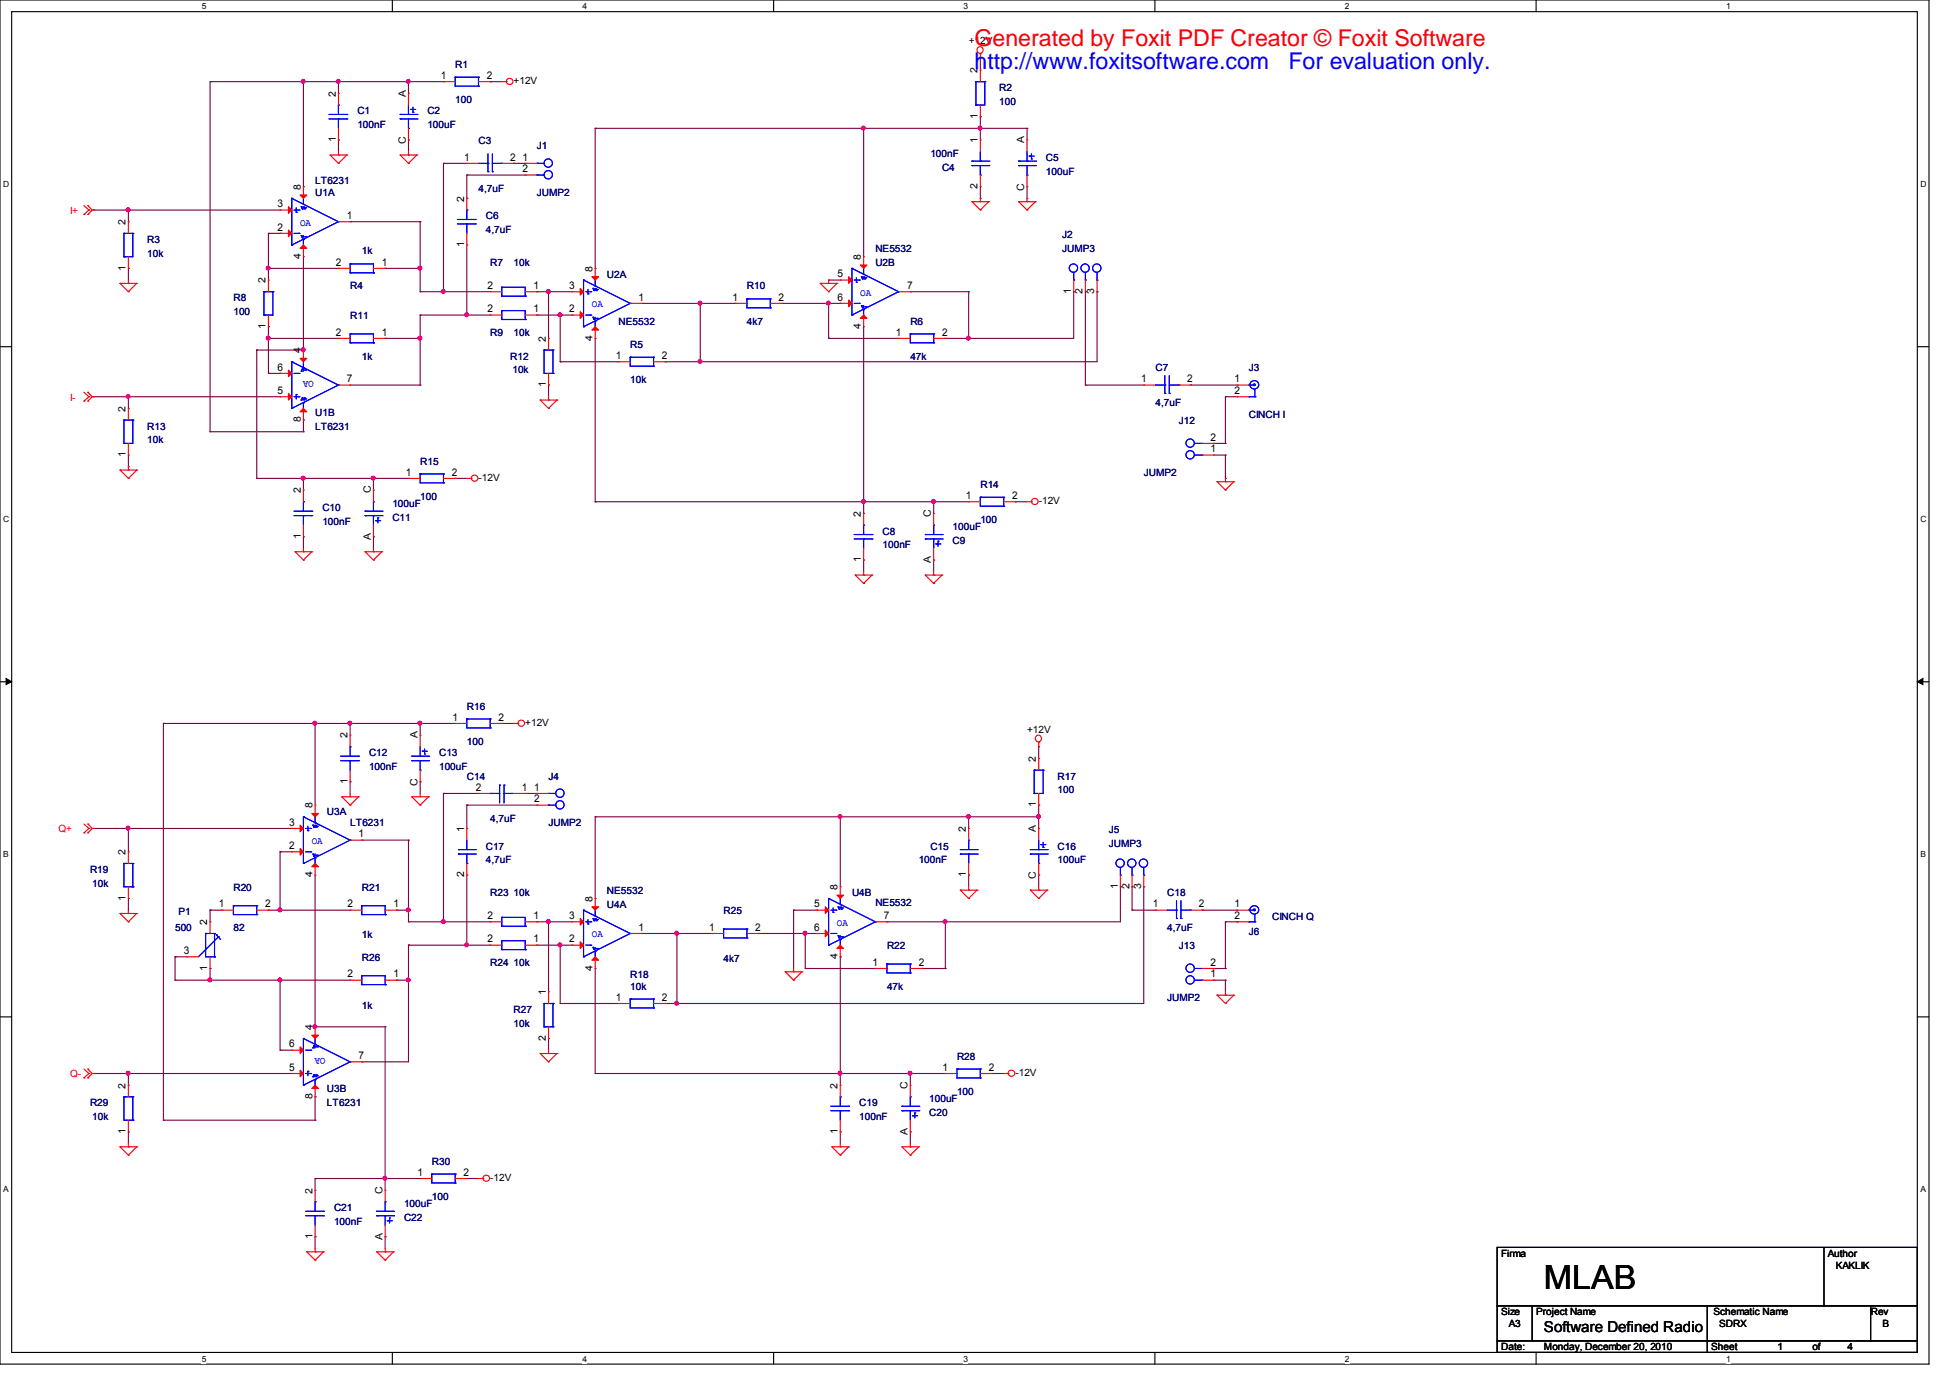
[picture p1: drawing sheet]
<svg xmlns="http://www.w3.org/2000/svg" width="297mm" height="210mm" viewBox="0 0 297 210" stroke-linecap="round" stroke-linejoin="round" font-family="sans-serif">
<defs><g id="words">
<text font-size="5.1" x="235.2" y="196.4">MLAB</text>
<text font-size="3.5" fill="#f00" x="148.5" y="7.1">Generated by Foxit PDF Creator © Foxit Software</text>
<g font-size="3.5" fill="#00f">
<text x="148.5" y="10.6">http://www.foxitsoftware.com</text>
<text x="196.3" y="10.6">For evaluation only.</text>
</g>
<text font-size="2.3" x="235.2" y="202.9">Software Defined Radio</text>
<g font-size="1.6">
<text x="67.1" y="12">1</text>
<text x="74.2" y="12">2</text>
<text x="70.7" y="24.5">1</text>
<text x="77.7" y="24.5">2</text>
<text x="79.6" y="24.5">1</text>
<text x="79.6" y="26.2">2</text>
<text x="42.3" y="35.1">2</text>
<text x="42.3" y="31.6">3</text>
<text x="52.8" y="33.4">1</text>
<text x="51.1" y="40.5">2</text>
<text x="58.2" y="40.5">1</text>
<text x="74.3" y="44">2</text>
<text x="74.3" y="47.6">2</text>
<text x="81.3" y="44">1</text>
<text x="81.3" y="47.6">1</text>
<text x="86.7" y="47.6">2</text>
<text x="86.7" y="44">3</text>
<text x="97.3" y="45.8">1</text>
<text x="111.6" y="45.8">1</text>
<text x="118.6" y="45.8">2</text>
<text x="127.6" y="45.8">6</text>
<text x="127.6" y="42.2">5</text>
<text x="138.2" y="44">7</text>
<text x="51.1" y="51.1">2</text>
<text x="58.2" y="51.1">1</text>
<text x="136.5" y="51.1">1</text>
<text x="143.5" y="51.1">2</text>
<text x="42.3" y="56.5">6</text>
<text x="52.8" y="58.3">7</text>
<text x="93.8" y="54.7">1</text>
<text x="100.8" y="54.7">2</text>
<text x="173.8" y="58.3">1</text>
<text x="180.9" y="58.3">2</text>
<text x="188.1" y="58.3">1</text>
<text x="42.3" y="60">5</text>
<text x="188.1" y="60">2</text>
<text x="184.4" y="68.9">1</text>
<text x="184.4" y="67.1">2</text>
<text x="61.8" y="72.5">1</text>
<text x="68.8" y="72.5">2</text>
<text x="147.2" y="76">1</text>
<text x="154.2" y="76">2</text>
<text x="68.9" y="109.8">1</text>
<text x="76" y="109.8">2</text>
<text x="44" y="125.8">3</text>
<text x="72.5" y="120.5">2</text>
<text x="79.5" y="120.5">1</text>
<text x="81.4" y="120.5">1</text>
<text x="81.4" y="122.3">2</text>
<text x="44" y="129.4">2</text>
<text x="54.6" y="127.6">1</text>
<text x="33.4" y="138.3">1</text>
<text x="40.4" y="138.3">2</text>
<text x="52.9" y="138.3">2</text>
<text x="59.9" y="138.3">1</text>
<text x="74.3" y="143.6">2</text>
<text x="74.3" y="140">2</text>
<text x="81.3" y="143.6">1</text>
<text x="81.3" y="140">1</text>
<text x="86.7" y="143.6">2</text>
<text x="86.7" y="140">3</text>
<text x="97.3" y="141.8">1</text>
<text x="108" y="141.8">1</text>
<text x="115.1" y="141.8">2</text>
<text x="124" y="141.8">6</text>
<text x="124" y="138.3">5</text>
<text x="134.6" y="140">7</text>
<text x="175.6" y="138.3">1</text>
<text x="182.6" y="138.3">2</text>
<text x="188.1" y="138.3">1</text>
<text x="188.1" y="140">2</text>
<text x="28" y="145.4">3</text>
<text x="52.9" y="148.9">2</text>
<text x="59.9" y="148.9">1</text>
<text x="132.9" y="147.2">1</text>
<text x="140" y="147.2">2</text>
<text x="184.4" y="148.9">1</text>
<text x="184.4" y="147.2">2</text>
<text x="93.8" y="152.5">1</text>
<text x="100.8" y="152.5">2</text>
<text x="44" y="159.6">6</text>
<text x="54.6" y="161.4">7</text>
<text x="44" y="163.2">5</text>
<text x="143.6" y="163.2">1</text>
<text x="150.6" y="163.2">2</text>
<text x="63.6" y="179.2">1</text>
<text x="70.6" y="179.2">2</text>
</g>
<g font-size="1.5" fill="#000080">
<text x="69.3" y="10.3">R1</text>
<text x="54.4" y="17.4">C1</text>
<text x="65.1" y="17.4">C2</text>
<text x="69.3" y="15.7">100</text>
<text x="152.2" y="13.9">R2</text>
<text x="152.2" y="16">100</text>
<text x="54.4" y="19.6">100nF</text>
<text x="65.1" y="19.6">100uF</text>
<text x="72.9" y="21.9">C3</text>
<text x="81.8" y="22.8">J1</text>
<text x="141.7" y="23.9">100nF</text>
<text x="48" y="29.9">U1A</text>
<text x="48" y="28.1">LT6231</text>
<text x="72.9" y="29.2">4,7uF</text>
<text x="81.8" y="29.9">JUMP2</text>
<text x="143.5" y="26">C4</text>
<text x="159.4" y="24.6">C5</text>
<text x="159.4" y="26.7">100uF</text>
<text x="74" y="33.4">C6</text>
<text x="74" y="35.6">4,7uF</text>
<text x="22.4" y="37">R3</text>
<text x="22.4" y="39.1">10k</text>
<text x="55.1" y="38.8">1k</text>
<text x="74.7" y="40.6">R7</text>
<text x="78.2" y="40.6">10k</text>
<text x="133.4" y="40.6">U2B</text>
<text x="133.4" y="38.4">NE5532</text>
<text x="161.8" y="36.3">J2</text>
<text x="161.8" y="38.4">JUMP3</text>
<text x="35.6" y="45.9">R8</text>
<text x="53.3" y="44.1">R4</text>
<text x="92.5" y="42.3">U2A</text>
<text x="113.8" y="44.1">R10</text>
<text x="35.6" y="48">100</text>
<text x="53.3" y="48.6">R11</text>
<text x="74.7" y="51.2">R9</text>
<text x="78.2" y="51.2">10k</text>
<text x="94.2" y="49.4">NE5532</text>
<text x="96" y="53">R5</text>
<text x="113.8" y="49.4">4k7</text>
<text x="138.7" y="49.4">R6</text>
<text x="55.1" y="54.8">1k</text>
<text x="77.7" y="54.8">R12</text>
<text x="78.1" y="56.9">10k</text>
<text x="96" y="58.3">10k</text>
<text x="138.7" y="54.8">47k</text>
<text x="176" y="56.6">C7</text>
<text x="190.3" y="56.6">J3</text>
<text x="22.4" y="65.4">R13</text>
<text x="48" y="63.3">U1B</text>
<text x="48" y="65.4">LT6231</text>
<text x="176" y="61.9">4,7uF</text>
<text x="179.6" y="64.6">J12</text>
<text x="190.3" y="63.7">CINCH I</text>
<text x="22.4" y="67.6">10k</text>
<text x="64" y="70.8">R15</text>
<text x="49.1" y="77.9">C10</text>
<text x="59.8" y="77.2">100uF</text>
<text x="64" y="76.1">100</text>
<text x="149.4" y="74.3">R14</text>
<text x="174.3" y="72.6">JUMP2</text>
<text x="49.1" y="80">100nF</text>
<text x="59.8" y="79.3">C11</text>
<text x="134.5" y="81.4">C8</text>
<text x="134.5" y="83.6">100nF</text>
<text x="145.1" y="82.9">C9</text>
<text x="145.1" y="80.8">100uF</text>
<text x="149.4" y="79.7">100</text>
<text x="71.1" y="108.1">R16</text>
<text x="71.1" y="113.5">100</text>
<text x="56.2" y="115.2">C12</text>
<text x="56.2" y="117.3">100nF</text>
<text x="66.9" y="115.2">C13</text>
<text x="66.9" y="117.3">100uF</text>
<text x="71.1" y="118.8">C14</text>
<text x="83.6" y="118.8">J4</text>
<text x="161.1" y="118.8">R17</text>
<text x="49.8" y="124.1">U3A</text>
<text x="53.3" y="125.9">LT6231</text>
<text x="74.7" y="125.2">4,7uF</text>
<text x="83.6" y="125.9">JUMP2</text>
<text x="161.1" y="120.9">100</text>
<text x="74" y="129.5">C17</text>
<text x="74" y="131.6">4,7uF</text>
<text x="140" y="131.6">100nF</text>
<text x="141.7" y="129.5">C15</text>
<text x="161.1" y="129.5">C16</text>
<text x="161.1" y="131.6">100uF</text>
<text x="168.9" y="127">J5</text>
<text x="168.9" y="129.1">JUMP3</text>
<text x="13.7" y="133">R19</text>
<text x="14.1" y="135.1">10k</text>
<text x="35.6" y="135.7">R20</text>
<text x="55.1" y="135.7">R21</text>
<text x="74.7" y="136.6">R23 10k</text>
<text x="92.5" y="136.2">NE5532</text>
<text x="129.8" y="136.6">U4B</text>
<text x="177.8" y="136.6">C18</text>
<text x="26.7" y="141.9">500</text>
<text x="27.2" y="139.4">P1</text>
<text x="35.6" y="141.9">82</text>
<text x="55.1" y="143">1k</text>
<text x="92.5" y="138.3">U4A</text>
<text x="110.2" y="139.3">R25</text>
<text x="133.4" y="138">NE5532</text>
<text x="177.8" y="141.9">4,7uF</text>
<text x="190.3" y="142.4">J6</text>
<text x="193.8" y="140.1">CINCH Q</text>
<text x="55.1" y="146.4">R26</text>
<text x="74.7" y="147.2">R24 10k</text>
<text x="96" y="149">R18</text>
<text x="110.2" y="146.6">4k7</text>
<text x="135.1" y="144.6">R22</text>
<text x="179.6" y="144.6">J13</text>
<text x="55.1" y="153.7">1k</text>
<text x="78.2" y="154.3">R27</text>
<text x="96" y="150.8">10k</text>
<text x="135.1" y="150.8">47k</text>
<text x="177.8" y="152.6">JUMP2</text>
<text x="78.2" y="156.5">10k</text>
<text x="145.8" y="161.5">R28</text>
<text x="49.8" y="166.5">U3B</text>
<text x="141.6" y="167.9">100uF</text>
<text x="145.8" y="166.8">100</text>
<text x="13.7" y="168.6">R29</text>
<text x="14.1" y="170.7">10k</text>
<text x="49.8" y="168.6">LT6231</text>
<text x="130.9" y="168.6">C19</text>
<text x="130.9" y="170.7">100nF</text>
<text x="141.6" y="170">C20</text>
<text x="65.8" y="177.5">R30</text>
<text x="50.9" y="184.6">C21</text>
<text x="61.6" y="183.9">100uF</text>
<text x="65.8" y="182.8">100</text>
<text x="50.9" y="186.7">100nF</text>
<text x="61.6" y="186">C22</text>
</g>
<g font-size="1.5">
<text x="147.6" y="6.8">+12V</text>
<text x="148.9" y="11.2" transform="rotate(-90 148.9 11.2)">2</text>
<text x="51.1" y="14.7" transform="rotate(-90 51.1 14.7)">2</text>
<text x="61.8" y="14.7" transform="rotate(-90 61.8 14.7)">A</text>
<text x="78.2" y="12.8">+12V</text>
<text x="51.1" y="21.7" transform="rotate(-90 51.1 21.7)">1</text>
<text x="61.8" y="21.9" transform="rotate(-90 61.8 21.9)">C</text>
<text x="148.9" y="21.8" transform="rotate(-90 148.9 21.8)">1</text>
<text x="148.9" y="18.1" transform="rotate(-90 148.9 18.1)">1</text>
<text x="156.1" y="21.8" transform="rotate(-90 156.1 21.8)">A</text>
<text x="45.8" y="29" transform="rotate(-90 45.8 29)">8</text>
<text x="148.9" y="28.8" transform="rotate(-90 148.9 28.8)">2</text>
<text x="156.1" y="29" transform="rotate(-90 156.1 29)">C</text>
<text x="19.1" y="34.3" transform="rotate(-90 19.1 34.3)">2</text>
<text x="70.7" y="30.7" transform="rotate(-90 70.7 30.7)">2</text>
<text x="19.1" y="41.2" transform="rotate(-90 19.1 41.2)">1</text>
<text x="45.8" y="39.5" transform="rotate(-90 45.8 39.5)">4</text>
<text x="70.7" y="37.7" transform="rotate(-90 70.7 37.7)">1</text>
<text x="90.3" y="41.4" transform="rotate(-90 90.3 41.4)">8</text>
<text x="131.2" y="39.6" transform="rotate(-90 131.2 39.6)">8</text>
<text x="40.5" y="43.2" transform="rotate(-90 40.5 43.2)">2</text>
<text x="163.2" y="44.8" transform="rotate(-90 163.2 44.8)">1</text>
<text x="164.9" y="44.8" transform="rotate(-90 164.9 44.8)">2</text>
<text x="166.7" y="44.8" transform="rotate(-90 166.7 44.8)">3</text>
<text x="40.5" y="50.1" transform="rotate(-90 40.5 50.1)">1</text>
<text x="45.8" y="53.8" transform="rotate(-90 45.8 53.8)">4</text>
<text x="83.1" y="52.1" transform="rotate(-90 83.1 52.1)">2</text>
<text x="90.3" y="51.9" transform="rotate(-90 90.3 51.9)">4</text>
<text x="131.2" y="50.1" transform="rotate(-90 131.2 50.1)">4</text>
<text x="83.1" y="59" transform="rotate(-90 83.1 59)">1</text>
<text x="19.1" y="62.7" transform="rotate(-90 19.1 62.7)">2</text>
<text x="45.8" y="64.3" transform="rotate(-90 45.8 64.3)">8</text>
<text x="19.1" y="69.7" transform="rotate(-90 19.1 69.7)">1</text>
<text x="45.8" y="75.2" transform="rotate(-90 45.8 75.2)">2</text>
<text x="56.5" y="75.2" transform="rotate(-90 56.5 75.2)">C</text>
<text x="72.9" y="73.2">-12V</text>
<text x="158.3" y="76.8">-12V</text>
<text x="45.8" y="82.1" transform="rotate(-90 45.8 82.1)">1</text>
<text x="56.5" y="82.3" transform="rotate(-90 56.5 82.3)">A</text>
<text x="131.2" y="78.7" transform="rotate(-90 131.2 78.7)">2</text>
<text x="141.8" y="78.7" transform="rotate(-90 141.8 78.7)">C</text>
<text x="131.2" y="85.7" transform="rotate(-90 131.2 85.7)">1</text>
<text x="141.8" y="85.9" transform="rotate(-90 141.8 85.9)">A</text>
<text x="52.9" y="112.5" transform="rotate(-90 52.9 112.5)">2</text>
<text x="63.6" y="112.5" transform="rotate(-90 63.6 112.5)">A</text>
<text x="80" y="110.6">+12V</text>
<text x="156.5" y="111.7">+12V</text>
<text x="52.9" y="119.5" transform="rotate(-90 52.9 119.5)">1</text>
<text x="63.6" y="119.7" transform="rotate(-90 63.6 119.7)">C</text>
<text x="157.8" y="116.1" transform="rotate(-90 157.8 116.1)">2</text>
<text x="47.6" y="123.2" transform="rotate(-90 47.6 123.2)">8</text>
<text x="157.8" y="123" transform="rotate(-90 157.8 123)">1</text>
<text x="19.1" y="130.3" transform="rotate(-90 19.1 130.3)">2</text>
<text x="70.7" y="126.7" transform="rotate(-90 70.7 126.7)">1</text>
<text x="147.2" y="126.7" transform="rotate(-90 147.2 126.7)">2</text>
<text x="157.8" y="126.7" transform="rotate(-90 157.8 126.7)">A</text>
<text x="19.1" y="137.2" transform="rotate(-90 19.1 137.2)">1</text>
<text x="47.6" y="133.7" transform="rotate(-90 47.6 133.7)">4</text>
<text x="70.7" y="133.7" transform="rotate(-90 70.7 133.7)">2</text>
<text x="90.3" y="137.4" transform="rotate(-90 90.3 137.4)">8</text>
<text x="127.6" y="135.6" transform="rotate(-90 127.6 135.6)">8</text>
<text x="147.2" y="133.7" transform="rotate(-90 147.2 133.7)">1</text>
<text x="157.8" y="133.9" transform="rotate(-90 157.8 133.9)">C</text>
<text x="170.3" y="135.5" transform="rotate(-90 170.3 135.5)">1</text>
<text x="172.1" y="135.5" transform="rotate(-90 172.1 135.5)">2</text>
<text x="173.8" y="135.5" transform="rotate(-90 173.8 135.5)">3</text>
<text x="31.6" y="141" transform="rotate(-90 31.6 141)">2</text>
<text x="31.6" y="147.9" transform="rotate(-90 31.6 147.9)">1</text>
<text x="90.3" y="147.9" transform="rotate(-90 90.3 147.9)">4</text>
<text x="127.6" y="146.1" transform="rotate(-90 127.6 146.1)">4</text>
<text x="83.1" y="151.6" transform="rotate(-90 83.1 151.6)">1</text>
<text x="47.6" y="157" transform="rotate(-90 47.6 157)">4</text>
<text x="83.1" y="158.6" transform="rotate(-90 83.1 158.6)">2</text>
<text x="19.1" y="165.9" transform="rotate(-90 19.1 165.9)">2</text>
<text x="47.6" y="167.5" transform="rotate(-90 47.6 167.5)">8</text>
<text x="127.6" y="165.9" transform="rotate(-90 127.6 165.9)">2</text>
<text x="138.3" y="165.9" transform="rotate(-90 138.3 165.9)">C</text>
<text x="154.7" y="163.9">-12V</text>
<text x="19.1" y="172.8" transform="rotate(-90 19.1 172.8)">1</text>
<text x="127.6" y="172.8" transform="rotate(-90 127.6 172.8)">1</text>
<text x="138.3" y="173" transform="rotate(-90 138.3 173)">A</text>
<text x="74.7" y="179.9">-12V</text>
<text x="47.6" y="181.9" transform="rotate(-90 47.6 181.9)">2</text>
<text x="58.3" y="181.9" transform="rotate(-90 58.3 181.9)">C</text>
<text x="47.6" y="188.8" transform="rotate(-90 47.6 188.8)">1</text>
<text x="58.3" y="189" transform="rotate(-90 58.3 189)">A</text>
<text x="228.7" y="191.5">Firma</text>
<text x="278.5" y="191.5">Author</text>
<text x="279.7" y="193.3">KAKLIK</text>
<text x="228.7" y="200.4">Size</text>
<text x="229.9" y="202.2">A3</text>
<text x="234" y="200.4">Project Name</text>
<text x="261" y="200.4">Schematic Name</text>
<text x="261.9" y="202.2">SDRX</text>
<text x="285" y="200.4">Rev</text>
<text x="286.8" y="202.2">B</text>
<text x="228.7" y="205.7">Date:</text>
<text x="235.2" y="205.7">Monday, December 20, 2010</text>
<text x="260.7" y="205.7">Sheet</text>
<text x="270.8" y="205.7">1</text>
<text x="276.1" y="205.7">of</text>
<text x="281.4" y="205.7">4</text>
</g>
<g font-size="1.5" fill="#f00">
<text x="10.7" y="32.6">I+</text>
<text x="10.7" y="61">I-</text>
<text x="8.9" y="126.8">Q+</text>
<text x="10.7" y="164.2">Q-</text>
</g>
<g font-size="1.5" fill="#00f">
<text x="45.7" y="34.4">OA</text>
<text x="90.2" y="46.8">OA</text>
<text x="131.1" y="45">OA</text>
<text x="47.8" y="58.1" transform="rotate(-180 47.8 58.1)">OA</text>
<text x="47.5" y="128.6">OA</text>
<text x="90.2" y="142.8">OA</text>
<text x="127.5" y="141.1">OA</text>
<text x="49.6" y="161.2" transform="rotate(-180 49.6 161.2)">OA</text>
</g>
<g font-size="1.3">
<text x="30.7" y="1.4">5</text>
<text x="88.7" y="1.4">4</text>
<text x="146.8" y="1.4">3</text>
<text x="204.9" y="1.4">2</text>
<text x="263" y="1.4">1</text>
<text x=".5" y="28.4">D</text>
<text x="292.6" y="28.4">D</text>
<text x=".5" y="79.5">C</text>
<text x="292.6" y="79.5">C</text>
<text x=".5" y="130.6">B</text>
<text x="292.6" y="130.6">B</text>
<text x=".5" y="181.6">A</text>
<text x="292.6" y="181.6">A</text>
<text x="30.7" y="207.5">5</text>
<text x="88.7" y="207.5">4</text>
<text x="146.8" y="207.5">3</text>
<text x="204.9" y="207.5">2</text>
<text x="263" y="207.5">1</text>
</g>
</g></defs>
<path d="M0 0h293.9v207.9h-293.9zM1.8 1.8h290.3v204.3h-290.3z" fill="none" stroke="#000" stroke-width=".17"/>
<g fill="#fff">
<path d="M30.7 .3h.7v1.4h-.7z"/>
<path d="M30.7 206.3h.7v1.5h-.7z"/>
</g>
<path d="M59.8 0v1.8M59.8 206.1v1.8" fill="none" stroke="#000" stroke-width=".17"/>
<g fill="#fff">
<path d="M88.7 .3h.7v1.4h-.7z"/>
<path d="M88.7 206.3h.7v1.5h-.7z"/>
</g>
<path d="M117.9 0v1.8M117.9 206.1v1.8" fill="none" stroke="#000" stroke-width=".17"/>
<g fill="#fff">
<path d="M146.8 .3h.7v1.4h-.7z"/>
<path d="M146.8 206.3h.7v1.5h-.7z"/>
</g>
<path d="M175.9 0v1.8M175.9 206.1v1.8" fill="none" stroke="#000" stroke-width=".17"/>
<g fill="#fff">
<path d="M204.9 .3h.7v1.4h-.7z"/>
<path d="M204.9 206.3h.7v1.5h-.7z"/>
</g>
<path d="M234 0v1.8M234 206.1v1.8" fill="none" stroke="#000" stroke-width=".17"/>
<g fill="#fff">
<path d="M263 .3h.7v1.4h-.7z"/>
<path d="M263 206.3h.7v1.5h-.7z"/>
<path d="M.5 27.3h.9v1.4h-.9z"/>
<path d="M292.6 27.3h.9v1.4h-.9z"/>
<path d="M.5 78.3h.9v1.5h-.9z"/>
<path d="M292.6 78.3h.9v1.5h-.9z"/>
</g>
<path d="M0 52.8h1.8M292.1 52.8h1.8" fill="none" stroke="#000" stroke-width=".17"/>
<g fill="#fff">
<path d="M.5 129.4h.9v1.4h-.9z"/>
<path d="M292.6 129.4h.9v1.4h-.9z"/>
</g>
<path d="M0 103.9h1.8M292.1 103.9h1.8" fill="none" stroke="#000" stroke-width=".17"/>
<path d="M.9 103.4l.9 .5-.9 .4zM292.1 103.9l.8-.5v.9z" fill="#000" stroke="#000" stroke-width=".15"/>
<g fill="#fff">
<path d="M.5 180.4h.8v1.5h-.8z"/>
<path d="M292.6 180.4h.8v1.5h-.8z"/>
</g>
<g fill="none" stroke="#000" stroke-width=".17">
<path d="M0 154.9h1.8M292.1 154.9h1.8M228.1 190.1h64v8.9h-64zM228.1 199h64v5.3h-64zM233.4 199v5.3M260.1 199v7.1M277.9 199h.1M277.9 190.1v8.9M285 199v5.3M228.1 204.3h64v1.8h-64zM233.4 204.3h.1M260.1 204.3h.1"/>
<path d="M260.1 206.1h.1M285 204.3h.1"/>
</g>
<g fill="none" stroke="#800040" stroke-width=".17">
<path d="M32 12.4h.1M32 12.4h35.6M32 12.4v53.4M46.2 12.4v16M51.6 12.4h.1M51.6 12.4v1.8M62.2 12.4h.1M62.2 12.4v1.8M74.7 12.4h.1M74.7 12.4h1.8M90.7 19.6h.1M90.7 19.6h65.8"/>
<path d="M90.7 19.6v21.3M131.6 19.6h.1M131.6 19.6v19.5M149.4 8.9h.1M149.4 19.6h.1M149.4 17.8h.1M149.4 8.9v1.8M149.4 17.8v3.5M156.5 19.6h.1M156.5 19.6v1.7M14.2 32h.1M14.2 32h28.5"/>
<path d="M19.6 32h.1M19.6 32v1.8M40.9 35.6h.1M40.9 35.6v7.1M40.9 35.6h1.8M42.7 35.6h.1M46.2 28.4h.1M46.2 39.1v14.2M51.6 21.3h.1M51.6 21.3v1.8M53.3 33.8h.1M53.3 33.8h10.7"/>
<path d="M62.2 21.3h.1M62.2 21.3v1.8M64 33.8h.1M64 33.8v10.6M67.6 24.9h.1M67.6 24.9h3.5M67.6 24.9v19.5M71.1 26.7h.1M71.1 30.2h.1M71.1 26.7h8.9M71.1 26.7v3.5M71.1 37.3v10.7"/>
<path d="M78.2 24.9h.1M78.2 24.9h1.8M149.4 30.2h.1M149.4 28.4v1.8M156.5 30.2h.1M156.5 28.4v1.8M19.6 40.9h.1M19.6 40.9v1.8M39.1 53.3h.1M39.1 53.3h7.1M39.1 53.3v19.6M40.9 40.9h.1"/>
<path d="M40.9 51.6h.1M40.9 56.9h.1M40.9 49.8h.1M40.9 40.9h10.7M40.9 51.6h10.7M40.9 49.8v7.1M40.9 56.9h1.8M42.7 56.9h.1M46.2 53.3h.1M53.3 58.7h10.7M58.7 40.9h.1M58.7 51.6h.1"/>
<path d="M58.7 40.9h5.3M58.7 51.6h5.3M64 58.7h.1M64 51.6h.1M64 40.9h.1M64 44.4h.1M64 48h.1M64 48h10.7M64 48v10.7M64 44.4h10.7M67.6 44.4h.1M71.1 48h.1"/>
<path d="M81.8 44.4h.1M81.8 48h.1M81.8 48h5.3M81.8 44.4h5.3M83.6 44.4h.1M83.6 58.7h.1M83.6 44.4v7.2M83.6 58.7v1.8M85.3 48h.1M85.3 55.1h.1M85.3 55.1h8.9M85.3 48v7.1"/>
<path d="M90.7 51.6v24.9M97.8 46.2h14.2M101.3 55.1h.1M106.7 46.2h.1M106.7 55.1h.1M106.7 46.2v8.9M112 46.2h.1M119.1 46.2h8.9M126.2 46.2h.1M126.2 42.7h.1M126.2 51.6h.1M126.2 51.6h10.7"/>
<path d="M126.2 42.7h1.8M126.2 46.2v5.4M128 46.2h.1M131.6 49.8v28.4M138.7 44.4h.1M138.7 44.4h8.9M144 51.6h.1M147.6 51.6h.1M147.6 44.4h.1M147.6 44.4v7.2M163.6 44.4h.1M163.6 44.4v7.2h-19.6"/>
<path d="M165.4 58.7h.1M165.4 44.4h.1M165.4 58.7h8.8M165.4 44.4v14.3M167.1 44.4h.1M167.1 44.4v10.7h-65.8M181.4 58.7h.1M181.4 58.7h7.1M14.2 60.5h28.5M19.6 60.5h.1M19.6 71.1h.1M19.6 60.5v1.7"/>
<path d="M19.6 69.3v1.8M32 65.8h.1M32 65.8h14.2M39.1 72.9h.1M39.1 72.9h23.1M46.2 72.9h.1M46.2 65.8h.1M46.2 64h.1M46.2 64v1.8M46.2 72.9v1.8M56.9 72.9h.1M56.9 72.9v1.8"/>
<path d="M69.3 72.9h.1M69.3 72.9h1.8M90.7 76.5h.1M90.7 76.5h56.9M131.6 76.5h.1M131.6 78.2h.1M142.2 76.5h.1M142.2 76.5v1.7M154.7 76.5h.1M154.7 76.5h1.8M184.9 67.6h.1M184.9 67.6h1.8"/>
<path d="M184.9 69.3h1.8M186.7 60.5h.1M186.7 67.6h.1M186.7 69.3h.1M186.7 72.9h.1M186.7 60.5h1.8M186.7 60.5v7.1M186.7 69.3v3.6M46.2 81.8h.1M46.2 81.8v1.8M56.9 81.8h.1M56.9 81.8v1.8"/>
<path d="M131.6 85.3h.1M131.6 85.3v1.8M142.2 85.3h.1M142.2 85.3v1.8M24.9 110.2h.1M24.9 110.2h44.4M24.9 110.2v60.5M48 110.2h.1M48 110.2v12.5M53.3 110.2h.1M53.3 119.1h.1M53.3 110.2v1.8"/>
<path d="M53.3 119.1v1.8M64 110.2h.1M64 119.1h.1M64 110.2v1.8M64 119.1v1.8M76.5 110.2h.1M76.5 110.2h1.7M158.2 113.8h.1M158.2 113.8v1.8M14.2 126.2h.1M14.2 126.2h30.2M19.6 126.2h.1"/>
<path d="M19.6 136.9h.1M19.6 126.2v3.6M19.6 136.9v1.8M32 138.7h.1M32 138.7v1.8M32 138.7h1.8M40.9 138.7h.1M40.9 138.7h12.4M42.7 129.8h.1M42.7 138.7h.1M42.7 129.8v8.9M42.7 129.8h1.7"/>
<path d="M48 133.3v23.2M55.1 128h.1M55.1 128h7.1M60.5 138.7h.1M60.5 138.7h1.7M62.2 138.7h.1M62.2 128h.1M62.2 128v12.5M67.6 120.9h.1M67.6 120.9v19.6M67.6 120.9h5.3M71.1 133.3h.1"/>
<path d="M71.1 122.7h.1M71.1 122.7v3.5M71.1 133.3v10.7M71.1 122.7h10.7M80 120.9h.1M80 120.9h1.8M90.7 124.5h.1M90.7 124.5h67.5M90.7 124.5v12.4M120.9 138.7h.1M120.9 138.7h3.6M120.9 138.7v8.9"/>
<path d="M124.5 138.7h.1M128 124.5h.1M128 124.5v10.6M147.6 124.5h.1M147.6 133.3h.1M147.6 124.5v1.7M147.6 133.3v1.8M158.2 124.5h.1M158.2 133.3h.1M158.2 122.7h.1M158.2 122.7v3.5M158.2 133.3v1.8"/>
<path d="M170.7 135.1h.1M170.7 135.1v5.4h-35.6M172.5 138.7h.1M172.5 135.1h.1M172.5 138.7h3.5M172.5 135.1v3.6M174.2 135.1h.1M174.2 135.1v17.8h-72.9M183.1 138.7h.1M183.1 138.7h5.4M26.7 145.8h.1M26.7 149.4h.1"/>
<path d="M26.7 145.8h1.7M26.7 145.8v3.6M26.7 149.4h26.6M32 147.6h.1M32 149.4h.1M32 147.6v1.8M42.7 149.4h.1M42.7 149.4v10.6M48 156.5h.1M48 156.5h10.7M58.7 156.5h.1M58.7 156.5v24.9"/>
<path d="M60.5 149.4h.1M60.5 149.4h1.7M62.2 149.4h.1M62.2 144h.1M62.2 140.5h.1M62.2 144v17.8h-7.1M62.2 144h12.5M62.2 140.5h12.5M67.6 140.5h.1M71.1 144h.1M81.8 140.5h.1M81.8 144h.1"/>
<path d="M81.8 144h5.3M81.8 140.5h5.3M83.6 158.2h.1M83.6 140.5h.1M83.6 140.5v10.6M83.6 158.2v1.8M85.3 144h.1M85.3 152.9h.1M85.3 144v8.9M85.3 152.9h8.9M90.7 147.6v16M97.8 142.2h.1"/>
<path d="M97.8 142.2h10.7M101.3 152.9h.1M103.1 142.2h.1M103.1 152.9h.1M103.1 142.2v10.7M115.6 142.2h.1M115.6 142.2h8.9M122.7 142.2h.1M122.7 147.6h.1M122.7 147.6h10.6M122.7 142.2v5.4M128 145.8h.1"/>
<path d="M128 145.8v19.6M135.1 140.5h.1M140.5 147.6h.1M140.5 147.6h3.5M144 140.5h.1M144 147.6h.1M144 140.5v7.1M184.9 149.4h.1M184.9 149.4h1.8M184.9 147.6h1.8M186.7 149.4h.1M186.7 147.6h.1"/>
<path d="M186.7 140.5h.1M186.7 140.5h1.8M186.7 140.5v7.1M186.7 149.4v1.7M188.5 140.5h.1M14.2 163.6h.1M14.2 163.6h30.2M19.6 163.6h.1M19.6 172.5h.1M19.6 163.6v1.8M19.6 172.5v1.7M24.9 170.7h.1"/>
<path d="M24.9 170.7h23.1M42.7 160h.1M42.7 160h1.7M48 179.6h.1M48 170.7h.1M48 167.1h.1M48 167.1v3.6M48 179.6v1.8M48 179.6h16M55.1 161.8h.1M58.7 179.6h.1M71.1 179.6h.1"/>
<path d="M71.1 179.6h1.8M90.7 163.6h.1M90.7 163.6h53.3M128 163.6h.1M128 172.5h.1M128 172.5v1.7M138.7 163.6h.1M138.7 172.5h.1M138.7 163.6v1.8M138.7 172.5v1.7M151.1 163.6h.1M151.1 163.6h1.8"/>
<path d="M48 188.5h.1M48 188.5v1.7M58.7 188.5h.1M58.7 188.5v1.7"/>
</g>
<g fill="#f0f" stroke="#f0f" stroke-width=".17">
<circle cx="19.5" cy="32" r=".3"/>
<circle cx="19.5" cy="60.4" r=".3"/>
<circle cx="64" cy="40.9" r=".3"/>
<circle cx="64" cy="51.5" r=".3"/>
<circle cx="40.9" cy="51.5" r=".3"/>
<circle cx="40.9" cy="40.9" r=".3"/>
<circle cx="106.6" cy="46.2" r=".3"/>
<circle cx="106.6" cy="55.1" r=".3"/>
<circle cx="62.2" cy="12.4" r=".3"/>
<circle cx="149.3" cy="19.5" r=".3"/>
<circle cx="51.5" cy="12.4" r=".3"/>
<circle cx="42.6" cy="149.3" r=".3"/>
<circle cx="32" cy="149.3" r=".3"/>
<circle cx="42.6" cy="138.6" r=".3"/>
<circle cx="19.5" cy="163.5" r=".3"/>
<circle cx="62.2" cy="138.6" r=".3"/>
<circle cx="62.2" cy="149.3" r=".3"/>
<circle cx="144" cy="140.4" r=".3"/>
<circle cx="53.3" cy="110.2" r=".3"/>
<circle cx="64" cy="110.2" r=".3"/>
<circle cx="67.5" cy="44.4" r=".3"/>
<circle cx="67.5" cy="140.4" r=".3"/>
<circle cx="71.1" cy="144" r=".3"/>
<circle cx="71.1" cy="48" r=".3"/>
<circle cx="19.5" cy="126.2" r=".3"/>
<circle cx="158.2" cy="124.4" r=".3"/>
<circle cx="147.5" cy="124.4" r=".3"/>
<circle cx="56.9" cy="72.9" r=".3"/>
<circle cx="142.2" cy="76.4" r=".3"/>
<circle cx="58.6" cy="179.5" r=".3"/>
<circle cx="138.6" cy="163.5" r=".3"/>
<circle cx="46.2" cy="72.9" r=".3"/>
<circle cx="131.5" cy="19.5" r=".3"/>
<circle cx="46.2" cy="53.3" r=".3"/>
<circle cx="48" cy="156.4" r=".3"/>
<circle cx="48" cy="110.2" r=".3"/>
<circle cx="46.2" cy="12.4" r=".3"/>
<circle cx="126.2" cy="46.2" r=".3"/>
<circle cx="147.5" cy="51.5" r=".3"/>
<circle cx="83.5" cy="44.4" r=".3"/>
<circle cx="85.3" cy="48" r=".3"/>
<circle cx="131.5" cy="76.4" r=".3"/>
<circle cx="83.5" cy="140.4" r=".3"/>
<circle cx="85.3" cy="144" r=".3"/>
<circle cx="103.1" cy="152.9" r=".3"/>
<circle cx="103.1" cy="142.2" r=".3"/>
<circle cx="128" cy="124.4" r=".3"/>
<circle cx="122.6" cy="142.2" r=".3"/>
<circle cx="128" cy="163.5" r=".3"/>
</g>
<g fill="none" stroke="#f00" stroke-width=".17">
<path d="M51.6 14.2h.1M51.6 14.2v1.8M51.6 19.6v1.7M62.2 14.2h.1M62.2 14.2v1.8M62.2 19.6v1.7M67.6 12.4h.1M67.6 12.4h1.7M72.9 12.4h1.8M74.7 12.4h.1M76.5 12.4h.6M77.1 12.4h.1"/>
<path d="M149.4 8.2h.1M149.4 17.8h.1M149.4 10.7h.1M149.4 8.2v.7M149.4 10.7v1.7M149.4 16v1.8M12.8 32.7h.1M12.8 31.3l.7 .7M13.4 31.3h.1M13.4 32.7h.1M13.4 31.3l.7 .7M13.5 32h.1"/>
<path d="M13.5 32l-.7 .7M14.1 32l-.7 .7M14.1 32h.1M14.2 32h.1M19.6 33.8h.1M19.6 33.8v1.8M19.6 39.1v1.8M42.7 35.6h.1M42.7 32h.1M42.7 32h1.7M42.7 35.6h1.7M46.2 39.1h.1"/>
<path d="M46.2 28.4h.1M46.2 28.4v1.8M46.2 37.3v1.8M50.3 23.6h.1M50.3 23.6h2.5M50.3 23.6l1.3 1.3M51.6 23.6h.1M51.6 24.9h.1M51.6 21.3h.1M51.6 23.1v.5M51.6 33.8h1.7M52.8 23.6h.1"/>
<path d="M52.8 23.6l-1.2 1.3M53.3 33.8h.1M61 23.6h.1M61 23.6h2.5M61 23.6l1.2 1.3M62.2 23.6h.1M62.2 24.9h.1M62.2 21.3h.1M62.2 23.1v.5M63.5 23.6h.1M63.5 23.6l-1.3 1.3M71.1 24.9h.1"/>
<path d="M71.1 37.3h.1M71.1 30.2h.1M71.1 24.9h1.8M71.1 30.2v1.8M71.1 35.6v1.7M76.5 24.9h1.7M78.2 24.9h.1M80 24.9h.1M80 26.7h.1M80 24.9h1.8M80 26.7h1.8M131.6 39.1h.1"/>
<path d="M131.6 39.1v1.8M148.1 30.7h.1M148.1 30.7h2.5M148.1 30.7l1.3 1.3M149.4 30.7h.1M149.4 32h.1M149.4 21.3h.1M149.4 28.4h.1M149.4 21.3v1.8M149.4 26.7v1.7M149.4 30.2v.5M150.6 30.7h.1"/>
<path d="M150.6 30.7l-1.2 1.3M155.2 30.7h.1M155.2 30.7h2.5M155.2 30.7l1.3 1.3M156.5 30.7h.1M156.5 32h.1M156.5 21.3h.1M156.5 28.4h.1M156.5 21.3v1.8M156.5 26.7v1.7M156.5 30.2v.5M157.7 30.7h.1"/>
<path d="M157.7 30.7l-1.2 1.3M12.8 59.8l.7 .7M13.4 59.8h.1M13.4 59.8l.7 .7M18.3 43.2h.1M18.3 43.2h2.5M18.3 43.2l1.3 1.2M19.6 43.2h.1M19.6 44.4h.1M19.6 40.9h.1M19.6 42.7v.5M20.8 43.2h.1"/>
<path d="M20.8 43.2l-1.2 1.2M40.9 49.8h.1M40.9 42.7h.1M40.9 42.7v1.7M40.9 48v1.8M42.7 56.9h.1M42.7 56.9h1.7M46.2 53.3h.1M46.2 53.3v1.8M51.6 40.9h.1M51.6 51.6h.1M51.6 58.7h1.7"/>
<path d="M51.6 51.6h1.7M51.6 40.9h1.7M53.3 58.7h.1M56.9 51.6h1.8M56.9 40.9h1.8M58.7 40.9h.1M58.7 51.6h.1M74.7 44.4h.1M74.7 48h.1M74.7 48h1.8M74.7 44.4h1.8M80 48h1.8"/>
<path d="M80 44.4h1.8M81.8 44.4h.1M81.8 48h.1M83.6 58.7h.1M83.6 51.6h.1M83.6 51.6v1.7M83.6 56.9v1.8M87.1 48h.1M87.1 44.4h.1M87.1 48h1.8M87.1 44.4h1.8M90.7 51.6h.1"/>
<path d="M90.7 40.9h.1M90.7 40.9v1.8M90.7 49.8v1.8M94.2 55.1h.1M94.2 55.1h1.8M96 46.2h1.8M97.8 46.2h.1M99.6 55.1h1.7M101.3 55.1h.1M112 46.2h.1M112 46.2h1.8M117.3 46.2h1.8"/>
<path d="M119.1 46.2h.1M125 43.2h.1M125 43.2h2.5M125 43.2l1.2 1.2M126.2 43.2h.1M126.2 44.4h.1M126.2 42.7v.5M127.5 43.2h.1M127.5 43.2l-1.3 1.2M128 46.2h.1M128 42.7h.1M128 46.2h1.8"/>
<path d="M128 42.7h1.8M131.6 49.8h.1M131.6 48v1.8M136.9 51.6h.1M136.9 51.6h1.8M136.9 44.4h1.8M138.7 44.4h.1M142.2 51.6h1.8M144 51.6h.1M163.6 44.4h.1M163.6 42.7v1.7M165.4 44.4h.1"/>
<path d="M165.4 42.7v1.7M167.1 44.4h.1M167.1 42.7v1.7M174.2 58.7h.1M174.2 58.7h1.8M179.6 58.7h1.8M181.4 58.7h.1M188.5 58.7h.1M188.5 58.7h1.7M12.8 61.1h.1M13.4 61.1h.1M13.5 60.5h.1"/>
<path d="M13.5 60.5l-.7 .6M14.1 60.5l-.7 .6M14.1 60.5h.1M14.2 60.5h.1M18.3 71.6h.1M18.3 71.6h2.5M18.3 71.6l1.3 1.3M19.6 71.6h.1M19.6 72.9h.1M19.6 69.3h.1M19.6 62.2h.1M19.6 62.2v1.8"/>
<path d="M19.6 67.6v1.7M19.6 71.1v.5M20.8 71.6h.1M20.8 71.6l-1.2 1.3M42.7 60.5h.1M42.7 60.5h1.7M46.2 64h.1M46.2 74.7h.1M46.2 62.2v1.8M46.2 74.7v1.8M56.9 74.7h.1M56.9 74.7v1.8"/>
<path d="M62.2 72.9h.1M62.2 72.9h1.8M67.6 72.9h1.7M69.3 72.9h.1M71.1 72.9h.7M71.8 72.9h.1M82.3 61h.1M82.3 61h2.5M82.3 61l1.3 1.2M83.6 61h.1M83.6 62.2h.1M83.6 60.5v.5"/>
<path d="M84.8 61h.1M84.8 61l-1.2 1.2M131.6 78.2h.1M131.6 78.2v1.8M142.2 78.2h.1M142.2 78.2v1.8M147.6 76.5h.1M147.6 76.5h1.8M152.9 76.5h1.8M154.7 76.5h.1M156.5 76.5h.6M157.1 76.5h.1"/>
<path d="M183.1 69.3h1.8M183.1 67.6h1.8M184.9 69.3h.1M184.9 67.6h.1M185.4 73.4h.1M185.4 73.4h2.6M185.4 73.4l1.3 1.3M186.7 73.4h.1M186.7 74.7h.1M186.7 72.9v.5M188 73.4h.1M188 73.4l-1.3 1.3"/>
<path d="M188.5 60.5h.1M188.5 60.5h1.7M45 84.1h.1M45 84.1h2.5M45 84.1l1.2 1.2M46.2 84.1h.1M46.2 85.3h.1M46.2 81.8h.1M46.2 80v1.8M46.2 83.6v.5M47.5 84.1h.1M47.5 84.1l-1.3 1.2"/>
<path d="M55.6 84.1h.1M55.6 84.1h2.6M55.6 84.1l1.3 1.2M56.9 84.1h.1M56.9 85.3h.1M56.9 81.8h.1M56.9 80v1.8M56.9 83.6v.5M58.2 84.1h.1M58.2 84.1l-1.3 1.2M130.3 87.6h.1M130.3 87.6h2.5"/>
<path d="M130.3 87.6l1.3 1.3M131.6 87.6h.1M131.6 88.9h.1M131.6 85.3h.1M131.6 83.6v1.7M131.6 87.1v.5M132.8 87.6h.1M132.8 87.6l-1.2 1.3M141 87.6h.1M141 87.6h2.5M141 87.6l1.2 1.3M142.2 87.6h.1"/>
<path d="M142.2 88.9h.1M142.2 85.3h.1M142.2 83.6v1.7M142.2 87.1v.5M143.5 87.6h.1M143.5 87.6l-1.3 1.3M53.3 119.1h.1M53.3 112h.1M53.3 112v1.8M53.3 117.3v1.8M64 112h.1M64 119.1h.1"/>
<path d="M64 112v1.8M64 117.3v1.8M69.3 110.2h.1M69.3 110.2h1.8M74.7 110.2h1.8M76.5 110.2h.1M78.2 110.2h.7M78.9 110.2h.1M158.2 113.1h.1M158.2 115.6h.1M158.2 113.1v.7M158.2 115.6v1.7"/>
<path d="M12.8 126.9h.1M12.8 125.6l.7 .6M13.4 125.6h.1M13.4 126.9h.1M13.4 125.6l.7 .6M13.5 126.2h.1M13.5 126.2l-.7 .7M14.1 126.2l-.7 .7M14.1 126.2h.1M14.2 126.2h.1M18.3 139.2h.1M18.3 139.2h2.5"/>
<path d="M18.3 139.2l1.3 1.3M19.6 139.2h.1M19.6 136.9h.1M19.6 129.8h.1M19.6 129.8v1.8M19.6 135.1v1.8M19.6 138.7v.5M20.8 139.2h.1M20.8 139.2l-1.2 1.3M33.8 138.7h.1M33.8 138.7h1.8M39.1 138.7h1.8"/>
<path d="M40.9 138.7h.1M44.4 129.8h.1M44.4 126.2h.1M44.4 126.2h1.8M44.4 129.8h1.8M48 133.3h.1M48 122.7h.1M48 122.7v1.8M48 131.6v1.7M52.1 121.4h.1M52.1 121.4h2.5M52.1 121.4l1.2 1.3"/>
<path d="M53.3 121.4h.1M53.3 122.7h.1M53.3 138.7h.1M53.3 120.9v.5M53.3 138.7h1.8M53.3 128h1.8M54.6 121.4h.1M54.6 121.4l-1.3 1.3M55.1 128h.1M58.7 138.7h1.8M60.5 138.7h.1M62.7 121.4h.1"/>
<path d="M62.7 121.4h2.6M62.7 121.4l1.3 1.3M64 121.4h.1M64 122.7h.1M64 120.9v.5M65.3 121.4h.1M65.3 121.4l-1.3 1.3M71.1 126.2h.1M71.1 133.3h.1M71.1 126.2v1.8M71.1 131.6v1.7M72.9 120.9h.1"/>
<path d="M72.9 120.9h1.8M78.2 120.9h1.8M80 120.9h.1M81.8 120.9h.1M81.8 122.7h.1M81.8 120.9h1.8M81.8 122.7h1.8M90.7 136.9h.1M90.7 136.9v1.8M124.5 138.7h.1M124.5 138.7h1.7M128 135.1h.1"/>
<path d="M128 135.1v1.8M146.3 135.6h.1M146.3 135.6h2.5M146.3 135.6l1.3 1.3M147.6 135.6h.1M147.6 136.9h.1M147.6 133.3h.1M147.6 126.2h.1M147.6 126.2v1.8M147.6 131.6v1.7M147.6 135.1v.5M148.8 135.6h.1"/>
<path d="M148.8 135.6l-1.2 1.3M157 135.6h.1M157 135.6h2.5M157 135.6l1.2 1.3M158.2 135.6h.1M158.2 136.9h.1M158.2 126.2h.1M158.2 133.3h.1M158.2 122.7h.1M158.2 120.9v1.8M158.2 126.2v1.8M158.2 131.6v1.7"/>
<path d="M158.2 135.1v.5M159.5 135.6h.1M159.5 135.6l-1.3 1.3M170.7 135.1h.1M170.7 133.3v1.8M172.5 135.1h.1M172.5 133.3v1.8M174.2 135.1h.1M174.2 133.3v1.8M176 138.7h.1M176 138.7h1.8M181.4 138.7h1.7"/>
<path d="M183.1 138.7h.1M188.5 138.7h.1M188.5 138.7h1.7M19.6 140.5h.1M28.4 145.8h.1M28.4 145.8h1.8M32 147.6h.1M32 140.5h.1M32 140.5v1.7M32 145.8v1.8M48 156.5h.1M48 156.5v1.7"/>
<path d="M53.3 149.4h.1M53.3 149.4h1.8M58.7 149.4h1.8M60.5 149.4h.1M74.7 144h.1M74.7 140.5h.1M74.7 140.5h1.8M74.7 144h1.8M80 140.5h1.8M80 144h1.8M81.8 144h.1M81.8 140.5h.1"/>
<path d="M83.6 151.1h.1M83.6 158.2h.1M83.6 151.1v1.8M83.6 156.5v1.7M87.1 144h.1M87.1 140.5h.1M87.1 140.5h1.8M87.1 144h1.8M90.7 147.6h.1M90.7 145.8v1.8M94.2 152.9h.1M94.2 152.9h1.8"/>
<path d="M96 142.2h1.8M97.8 142.2h.1M99.6 152.9h1.7M101.3 152.9h.1M108.5 142.2h.1M108.5 142.2h1.7M113.8 142.2h1.8M115.6 142.2h.1M119.6 148.1h.1M119.6 148.1h2.6M119.6 148.1l1.3 1.3M120.9 148.1h.1"/>
<path d="M120.9 149.4h.1M120.9 147.6v.5M122.2 148.1h.1M122.2 148.1l-1.3 1.3M124.5 142.2h.1M124.5 142.2h1.7M128 145.8h.1M128 144v1.8M133.3 147.6h.1M133.3 140.5h1.8M133.3 147.6h1.8M135.1 140.5h.1"/>
<path d="M138.7 147.6h1.8M140.5 147.6h.1M183.1 149.4h1.8M183.1 147.6h1.8M184.9 149.4h.1M184.9 147.6h.1M185.4 151.6h.1M185.4 151.6h2.6M185.4 151.6l1.3 1.3M186.7 151.6h.1M186.7 152.9h.1M186.7 151.1v.5"/>
<path d="M188 151.6h.1M188 151.6l-1.3 1.3M188.5 140.5h.1M188.5 140.5h1.7M12.8 164.3h.1M12.8 162.9l.7 .7M13.4 162.9h.1M13.4 164.3h.1M13.4 162.9l.7 .7M13.5 163.6h.1M13.5 163.6l-.7 .7M14.1 163.6h.1"/>
<path d="M14.1 163.6l-.7 .7M14.2 163.6h.1M18.3 174.8h.1M18.3 174.8h2.5M18.3 174.8l1.3 1.2M19.6 174.8h.1M19.6 176h.1M19.6 172.5h.1M19.6 165.4h.1M19.6 165.4v1.7M19.6 170.7v1.8M19.6 174.2v.6"/>
<path d="M20.8 174.8h.1M20.8 174.8l-1.2 1.2M44.4 160h.1M44.4 163.6h.1M44.4 163.6h1.8M44.4 160h1.8M48 167.1h.1M48 165.4v1.7M53.3 161.8h1.8M55.1 161.8h.1M64 179.6h.1M64 179.6h1.8"/>
<path d="M69.3 179.6h1.8M71.1 179.6h.1M72.9 179.6h.7M73.6 179.6h.1M82.3 160.5h.1M82.3 160.5h2.5M82.3 160.5l1.3 1.3M83.6 160.5h.1M83.6 161.8h.1M83.6 160v.5M84.8 160.5h.1M84.8 160.5l-1.2 1.3"/>
<path d="M126.7 174.8h.1M126.7 174.8h2.6M126.7 174.8l1.3 1.2M128 174.8h.1M128 176h.1M128 172.5h.1M128 165.4h.1M128 165.4v1.7M128 170.7v1.8M128 174.2v.6M129.3 174.8h.1M129.3 174.8l-1.3 1.2"/>
<path d="M137.4 174.8h.1M137.4 174.8h2.6M137.4 174.8l1.3 1.2M138.7 174.8h.1M138.7 176h.1M138.7 172.5h.1M138.7 165.4h.1M138.7 165.4v1.7M138.7 170.7v1.8M138.7 174.2v.6M140 174.8h.1M140 174.8l-1.3 1.2"/>
<path d="M144 163.6h.1M144 163.6h1.8M149.4 163.6h1.7M151.1 163.6h.1M152.9 163.6h.7M153.6 163.6h.1M46.7 190.8h.1M46.7 190.8h2.6M46.7 190.8l1.3 1.2M48 190.8h.1M48 192h.1M48 188.5h.1"/>
<path d="M48 181.4h.1M48 181.4v1.7M48 186.7v1.8M48 190.2v.6M49.3 190.8h.1M49.3 190.8l-1.3 1.2M57.4 190.8h.1M57.4 190.8h2.5M57.4 190.8l1.3 1.2M58.7 190.8h.1M58.7 192h.1M58.7 188.5h.1"/>
<path d="M58.7 181.4h.1M58.7 181.4v1.7M58.7 186.7v1.8M58.7 190.2v.6M59.9 190.8h.1M59.9 190.8l-1.2 1.2"/>
<circle cx="77.7" cy="12.4" r=".49"/>
<circle cx="149.3" cy="7.6" r=".49"/>
<circle cx="72.3" cy="72.9" r=".49"/>
<circle cx="157.7" cy="76.4" r=".49"/>
<circle cx="79.4" cy="110.2" r=".49"/>
<circle cx="158.2" cy="112.5" r=".49"/>
<circle cx="74.1" cy="179.5" r=".49"/>
<circle cx="154.1" cy="163.5" r=".49"/>
</g>
<g fill="none" stroke="#00f" stroke-width=".17">
<path d="M50.1 17.4h2.7M50.1 18.1h2.7M51.6 18.1h.1M51.6 16h.1M51.6 16v1.4M51.6 18.1v1.5M52.8 18.1h.1M52.8 17.4h.1M61 17.4h.1M61 18.1h.1M61 17.4h2.7M61 18.1h2.7"/>
<path d="M62.2 17.4h.1M62.2 19.6h.1M62.2 16v1.4M62.2 18.1v1.5M62.6 16.7h.1M62.6 16.7h.7M62.9 17.1h.1M62.9 16.3v.8M69.3 11.8h.1M69.3 11.8v1.3h3.6M69.3 11.8h3.6M72.9 13.1h.1"/>
<path d="M72.9 11.8h.1M72.9 11.8v1.3M148.7 16h.1M148.7 12.4h.1M148.7 12.4v3.6M148.7 12.4h1.3M150 12.4h.1M150 12.4v3.6h-1.3M18.9 39.1h.1M18.9 35.6h.1M18.9 35.6v3.5M18.9 35.6h1.3"/>
<path d="M20.2 35.6h.1M20.2 35.6v3.5h-1.3M44.4 37.3h.1M44.4 30.2h.1M44.4 30.2v7.1M44.4 30.2l7.2 3.6M44.8 35.6h.8M44.8 32h.8M45.1 32.3h.1M45.1 31.7v.6M45.6 35.6h.1M45.6 32h.1"/>
<path d="M45.9 31.5h.1M45.9 35.9h.1M45.9 31.5l.2 .3M45.9 35.9l.2 .3M46.1 31.8h.1M46.1 36.2h.1M46.2 31.2h.1M46.2 36.5h.1M46.2 30.2v1M46.2 36.5v.8M46.2 31.7h.4M46.2 36.1h.4"/>
<path d="M46.2 31.5l-.1 .3M46.2 35.9l-.1 .3M46.4 31.8h.1M46.4 31.5v.3M46.6 31.7h.1M46.6 36.1h.1M51.6 33.8h.1M51.6 33.8l-7.2 3.5M69.7 34.1h2.7M69.7 33.4h2.7M71.1 34.1h.1M71.1 32h.1"/>
<path d="M71.1 32v1.4M71.1 34.1v1.5M72.4 34.1h.1M72.4 33.4h.1M72.9 24.9h1.4M74.3 24.9h.1M74.3 26.2h.1M74.3 23.5v2.7M75 26.2h.1M75 24.9h1.5M75 23.5v2.7M76.5 24.9h.1"/>
<path d="M81.8 24.9h.1M81.8 26.7h.1M81.8 24.9h1.1M81.8 26.7h1.1M148.1 24.6h.1M148.1 25.2h.1M148.1 24.6h2.7M148.1 25.2h2.7M149.4 24.6h.1M149.4 26.7h.1M149.4 23.1v1.5M149.4 25.2v1.5"/>
<path d="M155.2 24.6h.1M155.2 25.2h.1M155.2 24.6h2.7M155.2 25.2h2.7M156.5 24.6h.1M156.5 26.7h.1M156.5 23.1v1.5M156.5 25.2v1.5M156.8 23.8h.1M156.8 23.8h.8M157.1 24.2h.1M157.1 23.5v.7"/>
<path d="M40.2 48h.1M40.2 44.4h.1M40.2 44.4v3.6M40.2 44.4h1.4M41.6 44.4h.1M41.6 44.4v3.6h-1.4M44.4 55.1h.1M44.4 55.1v7.1M44.4 55.1l7.2 3.6M44.8 56.9h.8M45.6 56.9h.1M45.9 56.6h.1"/>
<path d="M46.1 56.2h.1M46.1 56.2l.1 .4M46.1 56.2l-.2 .4M46.2 56h.1M46.2 55.1v.9M46.2 56.4h.4M46.6 56.4h.1M51.6 58.7h.1M51.6 58.7l-7.2 3.5M53.3 40.2h.1M53.3 41.6h.1M53.3 50.9h.1"/>
<path d="M53.3 52.2h.1M53.3 50.9h3.6v1.3M53.3 52.2h3.6M53.3 40.2h3.6v1.4M53.3 41.6h3.6M53.3 40.2v1.4M53.3 50.9v1.3M56.9 41.6h.1M56.9 52.2h.1M76.5 43.8h.1M76.5 45.1h.1M76.5 47.3h.1"/>
<path d="M76.5 48.7h.1M76.5 43.8h3.5v1.3M76.5 47.3h3.5v1.4M76.5 43.8v1.3M76.5 47.3v1.4M76.5 45.1h3.5M76.5 48.7h3.5M80 45.1h.1M80 48.7h.1M82.9 53.3h.1M82.9 53.3v3.6h1.3M82.9 53.3h1.3"/>
<path d="M84.2 56.9h.1M84.2 53.3h.1M84.2 53.3v3.6M88.9 49.8h.1M88.9 42.7h.1M88.9 42.7v7.1M88.9 42.7l7.1 3.5M89.2 48h.8M89.2 44.4h.8M89.6 44.8h.1M89.6 44.1v.7M90 48h.1"/>
<path d="M90 44.4h.1M90.3 43.9h.1M90.3 48.3h.1M90.3 43.9l.2 .4M90.3 48.3l.2 .4M90.5 44.3h.1M90.5 48.7h.1M90.7 43.6h.1M90.7 48.9h.1M90.7 42.7v.9M90.7 48.9v.9M90.7 44.1h.3"/>
<path d="M90.7 48.5h.3M90.7 43.9l-.2 .4M90.7 48.3l-.2 .4M90.8 44.3h.1M90.8 43.9v.4M91 44.1h.1M91 48.5h.1M96 46.2h.1M96 54.4h.1M96 46.2l-7.1 3.6M96 54.4v1.4h3.6M96 54.4h3.6"/>
<path d="M99.6 55.8h.1M99.6 54.4h.1M99.6 54.4v1.4M113.8 45.6h.1M113.8 45.6v1.3h3.5M113.8 45.6h3.5M117.3 46.9h.1M117.3 45.6h.1M117.3 45.6v1.3M129.8 48h.1M129.8 40.9h.1M129.8 40.9v7.1"/>
<path d="M129.8 40.9l7.1 3.5M130.1 46.2h.8M130.1 42.7h.8M130.5 43h.1M130.5 42.3v.7M130.9 46.2h.1M130.9 42.7h.1M131.2 42.2h.1M131.2 46.6h.1M131.2 42.2l.2 .3M131.2 46.6l.2 .3M131.4 42.5h.1"/>
<path d="M131.4 46.9h.1M131.6 41.8h.1M131.6 47.2h.1M131.6 40.9v.9M131.6 47.2v.8M131.6 42.3h.3M131.6 46.7h.3M131.6 42.2l-.2 .3M131.6 46.6l-.2 .3M131.7 42.5h.1M131.7 42.2v.3M131.9 42.3h.1"/>
<path d="M131.9 46.7h.1M136.9 44.4h.1M136.9 44.4l-7.1 3.6M138.7 50.9h.1M138.7 50.9v1.3h3.5M138.7 50.9h3.5M142.2 52.2h.1M142.2 50.9h.1M142.2 50.9v1.3M163.6 42.7h.1M163.6 41.6v1.1M165.4 42.7h.1"/>
<path d="M165.4 41.6v1.1M167.1 42.7h.1M167.1 41.6v1.1M176 58.7h1.5M177.5 58.7h.1M177.5 59.9h.1M177.5 57.2v2.7M178.1 59.9h.1M178.1 58.7h1.5M178.1 57.2v2.7M179.6 58.7h.1M190.2 58.7h.1"/>
<path d="M190.2 58.7h.7M191 58.5l.3 .1-.2 .2-.1-.1zM191.2 59.4v1.1M18.9 67.6h.1M18.9 64h.1M18.9 64v3.6M18.9 64h1.3M20.2 64h.1M20.2 64v3.6h-1.3M44.4 62.2h.1M44.8 60.5h.8M44.8 78.6h2.7"/>
<path d="M44.8 77.9h2.7M45.1 60.1h.1M45.1 60.1v.7M45.6 60.5h.1M45.9 61h.1M46.1 60.6h.1M46.1 60.6l.1 .4M46.1 60.6l-.2 .4M46.2 61.4h.1M46.2 78.6h.1M46.2 76.5h.1M46.2 61.4v.8"/>
<path d="M46.2 76.5v1.4M46.2 78.6v1.4M46.2 60.8h.4M46.4 60.6h.1M46.4 60.6v.4M46.6 60.8h.1M47.5 78.6h.1M47.5 77.9h.1M55.6 78.6h.1M55.6 77.9h.1M55.6 78.6h2.7M55.6 77.9h2.7"/>
<path d="M56.9 78.6h.1M56.9 76.5h.1M56.9 76.5v1.4M56.9 78.6v1.4M57.2 79.3h.1M57.2 79.3h.8M57.6 78.9h.1M57.6 78.9v.8M64 72.2h.1M64 72.2v1.4h3.6M64 72.2h3.6M67.6 73.6h.1"/>
<path d="M67.6 72.2h.1M67.6 72.2v1.4M149.4 75.8h.1M149.4 75.8v1.3h3.5M149.4 75.8h3.5M152.9 77.1h.1M152.9 75.8h.1M152.9 75.8v1.3M182 69.3h1.1M182 67.6h1.1M183.1 69.3h.1M183.1 67.6h.1"/>
<path d="M190.2 60.5h.1M190.2 60.5h1M191.2 60.5h.1M130.1 82.1h2.7M130.1 81.4h2.7M131.6 82.1h.1M131.6 80h.1M131.6 80v1.4M131.6 82.1v1.5M132.8 82.1h.1M132.8 81.4h.1M141 82.1h.1"/>
<path d="M141 81.4h.1M141 82.1h2.7M141 81.4h2.7M142.2 82.1h.1M142.2 80h.1M142.2 80v1.4M142.2 82.1v1.5M142.6 82.9h.1M142.6 82.9h.7M142.9 82.5h.1M142.9 82.5v.7M51.9 115.9h2.7"/>
<path d="M51.9 115.2h2.7M53.3 115.9h.1M53.3 113.8h.1M53.3 113.8v1.4M53.3 115.9v1.4M54.6 115.9h.1M54.6 115.2h.1M62.7 115.2h.1M62.7 115.9h.1M62.7 115.9h2.7M62.7 115.2h2.7M64 115.2h.1"/>
<path d="M64 117.3h.1M64 113.8v1.4M64 115.9v1.4M64.3 114.5h.1M64.3 114.5h.8M64.7 114.9h.1M64.7 114.1v.8M71.1 109.6h.1M71.1 109.6v1.3h3.6M71.1 109.6h3.6M74.7 110.9h.1M74.7 109.6h.1"/>
<path d="M74.7 109.6v1.3M76.1 119.6h.1M76.1 119.6v2.7M76.8 119.6h.1M76.8 119.6v2.7M157.6 117.3h.1M157.6 117.3v3.6M157.6 117.3h1.3M158.9 117.3h.1M158.9 117.3v3.6h-1.3M18.9 131.6h.1M18.9 131.6v3.5h1.3"/>
<path d="M18.9 131.6h1.3M20.2 135.1h.1M20.2 131.6h.1M20.2 131.6v3.5M35.6 138h.1M35.6 138v1.4h3.5M35.6 138h3.5M39.1 139.4h.1M39.1 138h.1M39.1 138v1.4M46.2 131.6h.1M46.2 124.5h.1"/>
<path d="M46.2 124.5v7.1M46.2 124.5l7.1 3.5M46.6 129.8h.7M46.6 126.2h.7M46.9 126.6h.1M46.9 125.9v.7M47.3 129.8h.1M47.3 126.2h.1M47.7 125.7h.1M47.7 130.1h.1M47.7 125.7l.1 .4M47.7 130.1l.1 .4"/>
<path d="M47.8 126.1h.1M47.8 130.5h.1M48 125.4h.1M48 130.7h.1M48 124.5v.9M48 130.7v.9M48 125.9h.3M48 130.3h.3M48 125.7l-.2 .4M48 130.1l-.2 .4M48.2 126.1h.1M48.2 125.7v.4"/>
<path d="M48.3 125.9h.1M48.3 130.3h.1M53.3 128h.1M53.3 128l-7.1 3.6M55.1 138h.1M55.1 139.4h.1M55.1 138h3.6v1.4M55.1 139.4h3.6M55.1 138v1.4M58.7 139.4h.1M69.8 129.5h.1M69.8 130.1h.1"/>
<path d="M69.8 129.5h2.8M69.8 130.1h2.8M71.1 129.5h.1M71.1 131.6h.1M71.1 128v1.5M71.1 130.1v1.5M74.7 120.9h.1M74.7 120.9h1.4M76.5 139.8h.1M76.5 139.8h3.5v1.3M76.5 139.8v1.3M76.8 120.9h.1"/>
<path d="M76.8 120.9h1.4M83.6 120.9h.1M83.6 122.7h.1M83.6 120.9h1.1M83.6 122.7h1.1M88.9 138.7h.1M88.9 138.7v7.1M88.9 138.7l7.1 3.5M90.3 140h.1M90.3 140l.2 .3M90.7 139.6h.1M90.7 138.7v.9"/>
<path d="M90.7 140l-.2 .3M90.8 140v.3M126.2 136.9h.1M126.2 136.9v7.1M126.2 136.9l7.1 3.6M126.6 138.7h.7M126.9 139h.1M126.9 138.3v.7M127.3 138.7h.1M127.7 138.2h.1M127.7 138.2l.1 .3M127.8 138.5h.1"/>
<path d="M128 137.8h.1M128 136.9v.9M128 138.3h.4M128 138.2l-.2 .3M128.2 138.5h.1M128.2 138.2v.3M128.4 138.3h.1M146.3 130.1h.1M146.3 129.5h.1M146.3 129.5h2.7M146.3 130.1h2.7M147.6 130.1h.1"/>
<path d="M147.6 128h.1M147.6 128v1.5M147.6 130.1v1.5M157 129.5h.1M157 130.1h.1M157 129.5h2.7M157 130.1h2.7M157.6 120.9h.1M158.2 129.5h.1M158.2 131.6h.1M158.2 128v1.5M158.2 130.1v1.5"/>
<path d="M158.6 128.7h.1M158.6 128.7h.7M158.9 129.1h.1M158.9 128.4v.7M170.7 133.3h.1M170.7 132.2v1.1M172.5 133.3h.1M172.5 132.2v1.1M174.2 133.3h.1M174.2 132.2v1.1M177.8 138.7h1.4M179.2 138.7h.1"/>
<path d="M179.2 140h.1M179.2 137.2v2.8M179.9 140h.1M179.9 138.7h1.5M179.9 137.2v2.8M181.4 138.7h.1M190.2 138.7h.1M190.2 138.7h.7M191 138.6h.3l-.2 .2-.1-.1zM191.2 139.4v1.1M31.3 142.2h.1M31.3 142.2h1.4"/>
<path d="M31.3 142.2v3.6h1.4M32.7 145.8h.1M32.7 142.2h.1M32.7 142.2v3.6M32.9 142.4h.1M32.9 142.4l.7 .8M33.3 142.7h.1M33.3 142.7l-3.1 3.1M46.2 158.2h.1M46.2 158.2v7.2M46.2 158.2l7.1 3.6M47.7 159.7h.1"/>
<path d="M47.8 159.3h.1M47.8 159.3l.2 .4M47.8 159.3l-.1 .4M48 159.2h.1M48 158.2v1M48 159.5h.3M48.3 159.5h.1M55.1 148.7h.1M55.1 150h.1M55.1 148.7h3.6v1.3M55.1 148.7v1.3M55.1 150h3.6"/>
<path d="M58.7 150h.1M76.5 143.3h.1M76.5 144.7h.1M76.5 141.1h.1M76.5 143.3h3.5v1.4M76.5 144.7h3.5M76.5 143.3v1.4M76.5 141.1h3.5M80 144.7h.1M80 141.1h.1M82.9 156.5h.1M82.9 156.5h1.3"/>
<path d="M84.2 152.9h.1M84.2 156.5h.1M84.2 152.9v3.6M84.2 152.9h-1.3v3.6M88.9 145.8h.1M89.2 140.5h.8M89.2 144h.8M89.6 140.8h.1M89.6 140.1v.7M90 144h.1M90 140.5h.1M90.3 144.4h.1"/>
<path d="M90.3 144.4l.2 .3M90.5 140.3h.1M90.5 144.7h.1M90.7 144.9h.1M90.7 144.9v.9M90.7 140.1h.3M90.7 144.5h.3M90.7 144.4l-.2 .3M90.8 140.3h.1M91 140.1h.1M91 144.5h.1M96 152.2h.1"/>
<path d="M96 142.2h.1M96 152.2v1.4h3.6M96 152.2h3.6M96 142.2l-7.1 3.6M99.6 153.6h.1M99.6 152.2h.1M99.6 152.2v1.4M110.2 141.6h.1M110.2 141.6v1.3h3.6M110.2 141.6h3.6M113.8 142.9h.1M113.8 141.6h.1"/>
<path d="M113.8 141.6v1.3M126.2 144h.1M126.6 142.2h.7M127.3 142.2h.1M127.7 142.6h.1M127.7 142.6l.1 .3M127.8 142.9h.1M128 143.2h.1M128 143.2v.8M128 142.7h.4M128 142.6l-.2 .3M128.4 142.7h.1"/>
<path d="M133.3 140.5h.1M133.3 140.5l-7.1 3.5M135.1 146.9h.1M135.1 146.9v1.4h3.6M135.1 146.9h3.6M138.7 148.3h.1M138.7 146.9h.1M138.7 146.9v1.4M182 149.4h1.1M182 147.6h1.1M183.1 149.4h.1M183.1 147.6h.1"/>
<path d="M190.2 140.5h.1M190.2 140.5h1M191.2 140.5h.1M18.9 167.1h.1M18.9 167.1v3.6h1.3M18.9 167.1h1.3M20.2 170.7h.1M20.2 167.1h.1M20.2 167.1v3.6M46.2 165.4h.1M46.6 160h.7M46.6 163.6h.7"/>
<path d="M46.9 163.2h.1M46.9 163.2v.7M47.3 160h.1M47.3 163.6h.1M47.7 164.1h.1M47.8 163.7h.1M47.8 163.7l.2 .4M47.8 163.7l-.1 .4M48 164.5h.1M48 164.5v.9M48 163.9h.3M48.2 163.7h.1"/>
<path d="M48.2 163.7v.4M48.3 163.9h.1M53.3 161.8h.1M53.3 161.8l-7.1 3.6M65.8 178.9h.1M65.8 178.9v1.4h3.5M65.8 178.9h3.5M69.3 178.9h.1M69.3 178.9v1.4M126.6 169.2h2.7M126.6 168.6h2.7M128 169.2h.1"/>
<path d="M128 167.1h.1M128 167.1v1.5M128 169.2v1.5M129.3 169.2h.1M129.3 168.6h.1M137.4 169.2h.1M137.4 168.6h.1M137.4 169.2h2.7M137.4 168.6h2.7M138.7 169.2h.1M138.7 167.1h.1M138.7 167.1v1.5"/>
<path d="M138.7 169.2v1.5M139 170h.1M139 170h.8M139.4 169.6h.1M139.4 169.6v.7M145.8 162.9h.1M145.8 162.9v1.4h3.6M145.8 162.9h3.6M149.4 164.3h.1M149.4 162.9h.1M149.4 162.9v1.4M46.6 185.3h2.7"/>
<path d="M46.6 184.6h2.7M48 185.3h.1M48 183.1h.1M48 183.1v1.5M48 185.3v1.4M49.3 185.3h.1M49.3 184.6h.1M57.4 185.3h.1M57.4 184.6h.1M57.4 185.3h2.7M57.4 184.6h2.7M58.7 185.3h.1"/>
<path d="M58.7 183.1h.1M58.7 183.1v1.5M58.7 185.3v1.4M59 186h.1M59 186h.8M59.4 185.6h.1M59.4 185.6v.8M69.3 180.3h.1"/>
<circle cx="83.5" cy="26.6" r=".64"/>
<circle cx="83.5" cy="24.8" r=".64"/>
<circle cx="163.5" cy="40.9" r=".64"/>
<circle cx="165.3" cy="40.9" r=".64"/>
<circle cx="167.1" cy="40.9" r=".64"/>
<circle cx="191.1" cy="58.6" r=".66"/>
<circle cx="181.3" cy="69.3" r=".64"/>
<circle cx="181.3" cy="67.5" r=".64"/>
<circle cx="85.3" cy="122.6" r=".64"/>
<circle cx="85.3" cy="120.9" r=".64"/>
<circle cx="170.6" cy="131.5" r=".64"/>
<circle cx="172.4" cy="131.5" r=".64"/>
<circle cx="174.2" cy="131.5" r=".64"/>
<circle cx="191.1" cy="138.7" r=".66"/>
<circle cx="181.3" cy="149.3" r=".64"/>
<circle cx="181.3" cy="147.5" r=".64"/>
</g>
<g fill="#f00" stroke="#f00" stroke-width=".17">
<path d="M125.7 141.7l.5 .5-.5 .5z"/>
<path d="M125.7 138.2l.5 .5-.5 .5z"/>
<path d="M127.5 144.5l.5-.5 .5 .5z"/>
<path d="M127.5 136.4h1l-.5 .5z"/>
<path d="M43.9 56.4l.5 .5-.5 .5z"/>
<path d="M43.9 59.9l.5 .6-.5 .5z"/>
<path d="M45.7 54.6h1l-.5 .5z"/>
<path d="M45.7 62.7l.5-.5 .5 .5z"/>
<path d="M45.7 129.3l.5 .5-.5 .5z"/>
<path d="M45.7 125.7l.5 .5-.5 .5z"/>
<path d="M47.5 132.1l.5-.5 .5 .5z"/>
<path d="M47.5 124h1l-.5 .5z"/>
<path d="M88.4 47.5l.5 .5-.5 .5z"/>
<path d="M88.4 43.9l.5 .5-.5 .6z"/>
<path d="M90.7 49.8l.5 .5h-1z"/>
<path d="M90.2 42.2h1l-.5 .5z"/>
<path d="M45.7 159.5l.5 .5-.5 .5z"/>
<path d="M45.7 163.1l.5 .5-.5 .5z"/>
<path d="M47.5 157.7h1l-.5 .5z"/>
<path d="M48 165.4l.5 .5h-1z"/>
<path d="M129.3 45.7l.5 .5-.5 .5z"/>
<path d="M129.3 42.2l.5 .5-.5 .5z"/>
<path d="M131.1 48.5l.5-.5 .5 .5z"/>
<path d="M131.1 40.4h1l-.5 .5z"/>
<path d="M88.4 143.5l.5 .5-.5 .5z"/>
<path d="M88.4 140l.5 .5-.5 .5z"/>
<path d="M90.2 146.3l.5-.5 .5 .5z"/>
<path d="M90.2 138.2h1l-.5 .5z"/>
<path d="M43.9 35.1l.5 .5-.5 .5z"/>
<path d="M43.9 31.5l.5 .5-.5 .5z"/>
<path d="M45.7 37.8l.5-.5 .5 .5z"/>
<path d="M45.7 29.7h1l-.5 .5z"/>
</g>
<use href="#words"/>
</svg>
